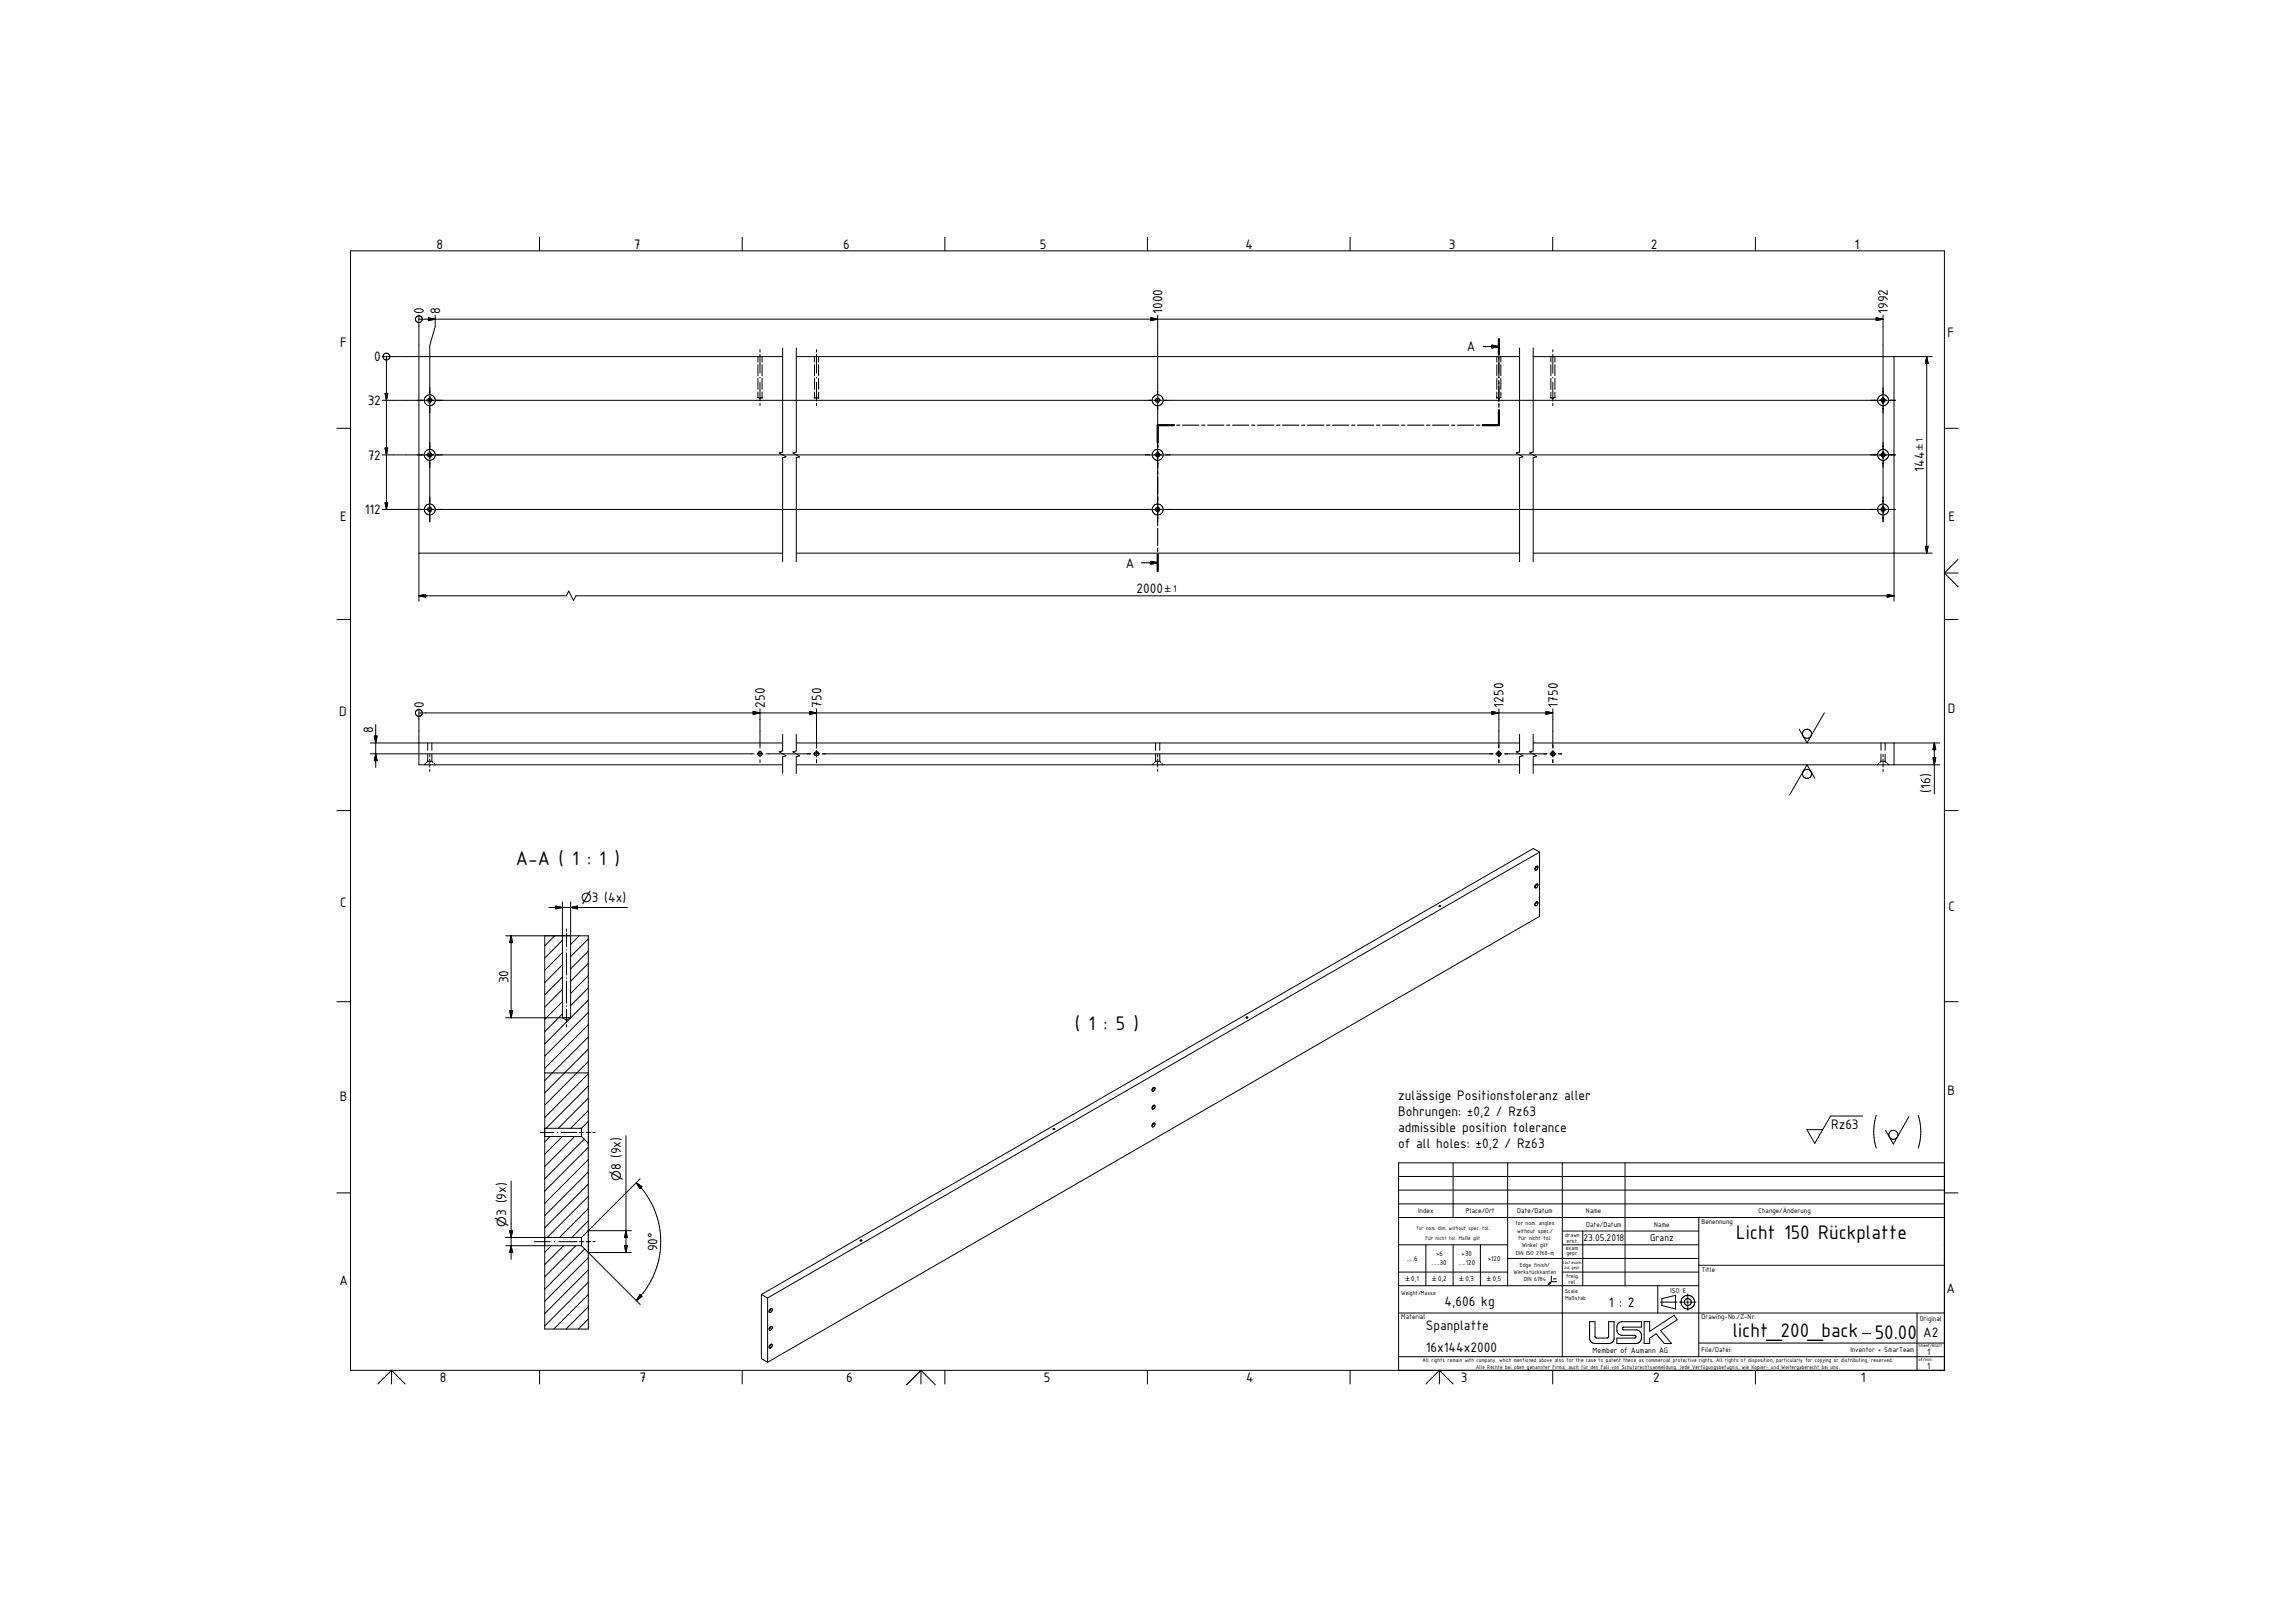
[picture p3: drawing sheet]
<svg xmlns="http://www.w3.org/2000/svg" width="841mm" height="594mm" viewBox="0 0 841 594" stroke-linecap="round" stroke-linejoin="round" font-family="sans-serif">
<defs><g id="words">
<g font-size="7.8">
<text x="189.1" y="316.7">A-A ( 1 : 1 )</text>
<text x="393.8" y="377.1">( 1 : 5 )</text>
<text x="636.2" y="453.9">Licht 150 Rückplatte</text>
<text x="635" y="489.7">licht_200_back</text>
<text x="687" y="490.4">50.00</text>
</g>
<g font-size="5.4">
<text x="160" y="91.3">8</text>
<text x="232.2" y="91.1">7</text>
<text x="309" y="91.2">6</text>
<text x="381.1" y="91">5</text>
<text x="456.4" y="91.2">4</text>
<text x="531" y="91.2">3</text>
<text x="605" y="91.2">2</text>
<text x="679.6" y="91.1">1</text>
<text x="155.3" y="114.9" transform="rotate(-90 155.3 114.9)">0</text>
<text x="161.3" y="114.9" transform="rotate(-90 161.3 114.9)">8</text>
<text x="426" y="114.9" transform="rotate(-90 426 114.9)">1000</text>
<text x="691.8" y="114.9" transform="rotate(-90 691.8 114.9)">1992</text>
<text x="713.7" y="123.4">F</text>
<text x="124.7" y="127.1">F</text>
<text x="537.6" y="128.7">A</text>
<text x="137.2" y="132.4">0</text>
<text x="134.8" y="148.4">32</text>
<text x="134.8" y="168.4">72</text>
<text x="705.1" y="172.7" transform="rotate(-90 705.1 172.7)">144</text>
<text x="124.6" y="191">E</text>
<text x="133.7" y="188.4">112</text>
<text x="714" y="190.8">E</text>
<text x="412.6" y="207.9">A</text>
<text x="416.5" y="217.2">2000</text>
<text x="124.3" y="262.3">D</text>
<text x="155.3" y="259.2" transform="rotate(-90 155.3 259.2)">0</text>
<text x="280.3" y="259.2" transform="rotate(-90 280.3 259.2)">250</text>
<text x="301" y="259.2" transform="rotate(-90 301 259.2)">750</text>
<text x="551" y="259.2" transform="rotate(-90 551 259.2)">1250</text>
<text x="570.8" y="259.2" transform="rotate(-90 570.8 259.2)">1750</text>
<text x="713.8" y="261.2">D</text>
<text x="136.7" y="268.4" transform="rotate(-90 136.7 268.4)">8</text>
<text x="707.5" y="290.3" transform="rotate(-90 707.5 290.3)">(16)</text>
<text x="124.6" y="332.2">C</text>
<text x="216.9" y="330.5">3 (4x)</text>
<text x="714" y="333.8">C</text>
<text x="186.3" y="360.2" transform="rotate(-90 186.3 360.2)">30</text>
<text x="713.6" y="401.2">B</text>
<text x="124.6" y="403.2">B</text>
<text x="512.4" y="403">zulässige Positionstoleranz aller</text>
<text x="512.4" y="408.9">Bohrungen: ±0,2 / Rz63</text>
<text x="671" y="413.5">Rz63</text>
<text x="512.4" y="414.7">admissible position tolerance</text>
<text x="512.4" y="420.5">of all holes: ±0,2 / Rz63</text>
<text x="227.5" y="428.7" transform="rotate(-90 227.5 428.7)">8 (9x)</text>
<text x="185.4" y="445.3" transform="rotate(-90 185.4 445.3)">3 (9x)</text>
<text x="240.9" y="458.3" transform="rotate(-90 240.9 458.3)">90°</text>
<text x="124.5" y="470.8">A</text>
<text x="713.3" y="473.6">A</text>
<text x="529.4" y="478.5">4,606 kg</text>
<text x="589.5" y="478.7">1 : 2</text>
<text x="522.5" y="487.1">Spanplatte</text>
<text x="704.7" y="489.7">A2</text>
<text x="522.5" y="495">16x144x2000</text>
<text x="161.2" y="506.3">8</text>
<text x="234.3" y="506.1">7</text>
<text x="310" y="506.2">6</text>
<text x="382.5" y="506.1">5</text>
<text x="456.7" y="506.3">4</text>
<text x="535.3" y="506.3">3</text>
<text x="605.8" y="506.2">2</text>
<text x="681.9" y="506.1">1</text>
</g>
<g font-size="4.6">
<text x="213" y="330.5">⌀</text>
<text x="227.5" y="432.6" transform="rotate(-90 227.5 432.6)">⌀</text>
<text x="185.4" y="449.2" transform="rotate(-90 185.4 449.2)">⌀</text>
</g>
<g font-size="3.9">
<text x="704.6" y="161.8" transform="rotate(-90 704.6 161.8)">1</text>
<text x="429.9" y="216.7">1</text>
<text x="580.3" y="454.7">23.05.2018</text>
<text x="604.7" y="454.7">Granz</text>
</g>
<g font-size="3.6">
<text x="706.3" y="496.4">1</text>
<text x="706.3" y="501.4">1</text>
</g>
<g font-size="3.3">
<text x="704.6" y="164.8" transform="rotate(-90 704.6 164.8)">±</text>
<text x="426.9" y="216.7">±</text>
</g>
<text font-size="3.1" x="583.6" y="495.4">Member of Aumann AG</text>
<g font-size="2.8">
<text x="519.7" y="444.3">Index</text>
<text x="537.2" y="444.3">Place/Ort</text>
<text x="556" y="444.3">Date/Datum</text>
<text x="581.2" y="444.3">Name</text>
<text x="581.3" y="449.3">Date/Datum</text>
<text x="606.2" y="449.3">Name</text>
<text x="623.5" y="448.2">Benennung</text>
<text x="644.5" y="444.3">Change/Änderung</text>
<text x="515.5" y="461.8">.....6</text>
<text x="526.2" y="460.2">&gt;6</text>
<text x="535.6" y="460.2">&gt;30</text>
<text x="545.2" y="461.8">&gt;120</text>
<text x="524.9" y="463.4">.....30</text>
<text x="534.5" y="463.4">.....120</text>
<text x="623.5" y="465.7">Title</text>
<text x="517.2" y="469.1">0,1</text>
<text x="527" y="469.1">0,2</text>
<text x="537" y="469.1">0,3</text>
<text x="547" y="469.1">0,5</text>
<text x="612.2" y="473.4">ISO E</text>
<text x="513.5" y="483.2">Material</text>
<text x="623.5" y="483.2">Drawing-No./Z-Nr.</text>
<text x="703.5" y="483.8">Original</text>
<text x="623.5" y="495.3">File/Datei:</text>
<text x="678.1" y="495.3">Inventor + SmarTeam</text>
</g>
<g font-size="2.4">
<text x="515" y="469.1">±</text>
<text x="524.8" y="469.1">±</text>
<text x="534.8" y="469.1">±</text>
<text x="544.8" y="469.1">±</text>
</g>
<g font-size="2.3">
<text x="555.3" y="448.9">for nom. angles</text>
<text x="555.9" y="451.5">without spec./</text>
<text x="556.4" y="454.2">Für nicht tol.</text>
<text x="573.6" y="453.2">drawn</text>
<text x="574.1" y="455.2">erst.</text>
<text x="555.5" y="459.5">DIN ISO 2768-m</text>
<text x="557.7" y="456.9">Winkel gilt</text>
<text x="573.8" y="457.9">exam.</text>
<text x="574" y="459.7">gepr.</text>
<text x="554.7" y="466.7">Werkstückkanten</text>
<text x="557" y="464">Edge finish/</text>
<text x="573.9" y="467.9">freig.</text>
<text x="558.5" y="469.3">DIN 6784</text>
<text x="573.5" y="473.6">Scale</text>
<text x="574.8" y="470.2">rel.</text>
<text x="513.5" y="474.5">Weight/Masse</text>
<text x="573.5" y="476.2">Maßstab</text>
</g>
<g font-size="2.2">
<text x="519.1" y="450.5">for nom. dim. without spec. tol.</text>
<text x="522.4" y="454.3">Für nicht tol. Maße gilt</text>
<text x="521.3" y="498.9">All rights remain with company, which mentioned above also for the case to patent these as commercial protective rights. All rights of disposition, particularly for copying or distributing, reserved.</text>
<text x="540.8" y="501.5">Alle Rechte bei oben genannter Firma, auch für den Fall von Schutzrechtsanmeldung. Jede Verfügungsbefugnis, wie Kopier- und Weitergaberecht bei uns.</text>
</g>
<g font-size="1.8">
<text x="572.8" y="462.8">lastexam.</text>
<text x="573.2" y="464.9">zul. gepr.</text>
<text x="703" y="493.5">Sheet/Blatt</text>
<text x="703" y="498.5">of/von</text>
</g>
</g></defs>
<g fill="none" stroke="#000" stroke-width=".37">
<path d="M128.4 91.9h584.1v410h-584.1zM197.7 86.9v5M272 86.9v5M346.3 86.9v5M420.5 86.9v5M494.7 86.9v5M569 86.9v5M643.3 86.9v5M153.5 115.4v104.8M153.5 116.9h536.6M157 116.4l2.5 .5-2.5 .5zM159.5 115.4v4.2l-2 6.9v17.9"/>
<path d="M421.7 116.4l2.5 .5-2.5 .5zM424.2 115.4v29M687.6 116.4l2.5 .5-2.5 .5zM690.1 115.4v29M140.1 130.6h146.7M141.6 130.6v56M277.7 130.6v2M277.7 133.6v4M277.7 138.6v4M278.5 128.1v.8M278.5 129.8v6.9M278.5 138.2v.3"/>
<path d="M278.5 140v6.9M279.3 130.6v2M279.3 133.6v4M279.3 138.6v4M286.8 127.4v38.1l-1.3 .4 2.5 1.4-1.2 .4v38.1M291.8 130.6h265.1M291.8 127.4v38.1l-1.2 .4 2.4 1.4-1.2 .4v38.1M298.5 130.6v2M298.5 133.6v4M298.5 138.6v4M299.2 128.1v.8M299.2 129.8v6.9"/>
<path d="M299.2 138.2v.3M299.2 140v6.9M300 130.6v2M300 133.6v4M300 138.6v4M548.5 130.6v2M548.5 133.6v4M548.5 138.6v4M549.3 128.1v.8M549.3 129.8v6.9M549.3 138.2v.3M549.3 140v6.9"/>
<path d="M550 130.6v2M550 133.6v4M550 138.6v4M556.9 127.4v38.1l-1.3 .4 2.5 1.4-1.2 .4v38.1M561.8 130.6h146.3M561.8 127.4v38.1l-1.2 .4 2.5 1.4-1.3 .4v38.1M568.3 130.6v2M568.3 133.6v4M568.3 138.6v4M569 128.1v.8M569 129.8v6.9M569 138.2v.3"/>
<path d="M569 140v6.9M569.8 130.6v2M569.8 133.6v4M569.8 138.6v4M694.1 130.6v89.6M706.1 130.6l.5 2.5h-1zM706.1 130.6v72M123.5 156.9h4.9M140.1 146.6h15.2M141.1 144.1h1l-.5 2.5zM156 146.6h3M157.5 145.1v3"/>
<path d="M157.5 148.8v15.6M159.7 146.6h118.7M277.7 145.6h.6M277.7 145.6l.3 .1M277.7 143.6v2M278.3 145.9h.5M278.5 147.7v.8M278.6 146.6h20.5M278.8 145.6h.5M279.3 145.6h.1M279.3 145.6l-.3 .1M279.3 143.6v2"/>
<path d="M298.5 145.6h.1M298.5 145.6h.5M298.5 145.6l.2 .1M298.5 143.6v2M299 145.9h.5M299.2 147.7v.8M299.3 146.6h122.8M299.5 145.6h.5M300 145.6h.1M300 145.6l-.3 .1M300 143.6v2M422.7 146.6h3.1"/>
<path d="M424.2 145.1v3M424.2 148.8v15.6M426.4 146.6h122.7M548.5 145.6h.1M548.5 145.6h.5M548.5 145.6l.3 .1M548.5 143.6v2M549 145.9h.5M549.3 147.7v.8M549.4 146.6h19.6M549.5 145.6h.5M550 145.6l-.3 .1"/>
<path d="M550 143.6v2M568.3 145.6h.1M568.3 145.6h.5M568.3 145.6l.3 .1M568.3 143.6v2M568.8 145.9h.5M569 147.7v.8M569.1 146.6h118.8M569.3 145.6h.5M569.8 145.6l-.2 .1M569.8 143.6v2M688.6 146.6h3"/>
<path d="M690.1 145.1v3M690.1 148.8v15.6M692.2 146.6h2.4M712.5 156.9h5M140.1 166.6h15.2M141.1 164.1h1l-.5 2.5zM156 166.6h3M157.5 165.1v3M157.5 168.8v15.6M159.7 166.6h262.4M422.7 166.6h3.1M424.2 165.1v3"/>
<path d="M424.2 168.8v15.6M426.4 166.6h261.5M688.6 166.6h3M690.1 165.1v3M690.1 168.8v15.6M692.2 166.6h2.4M140.1 186.6h15.2M141.1 184.1h1l-.5 2.5zM156 186.6h3M157.5 185.1v3M157.5 188.8v2.3M159.7 186.6h262.4"/>
<path d="M422.7 186.6h3.1M424.2 185.1v3M424.2 188.8v2.3M426.4 186.6h261.5M688.6 186.6h3M690.1 185.1v3M690.1 188.8v2.3M692.2 186.6h2.4M153.5 218.2l2.5-.5v1zM153.5 202.6h133.3M153.5 218.2h54l.9-1.7 1.8 3.5 .9-1.8h483M291.8 202.6h265.1"/>
<path d="M561.8 202.6h146.3M691.6 217.7l2.5 .5-2.5 .5zM705.6 200.1h1l-.5 2.5zM712.5 209.9l5 5M712.5 209.9h5M717.5 204.9l-5 5M123.5 226.9h4.9M712.5 226.9h5M153.5 259.6v20.5h133.3M278.5 259.6v14.3M299.2 259.6v14.3M549.3 259.6v14.3"/>
<path d="M569 259.6v14.3M135.7 272.1h151.1M135.7 276.1h140.6M137.2 269.6h1l-.5 2.5zM137.7 276.1l.5 2.5h-1zM137.7 265.4v15.7M153.5 261.1h415.5M155.9 279.7l-.4 .4M156.7 272.1v2.7M156.7 276.1v2.8M156.7 278.9h.5M156.7 278.9l-.4 .4"/>
<path d="M157.5 276.4v.8M157.5 278v1.3M157.5 279.7v1.2M157.7 278.9h.6M158.3 278.9l.3 .4M158.3 272.1v2.7M158.3 276.1v2.8M159.1 279.7l.4 .4M276 260.6l2.5 .5-2.5 .5zM277.4 276.1h2.2M278.5 275v2.2M278.5 278.3v1.1"/>
<path d="M280.7 276.1h16.4M286.8 268.9v6.1l-1.3 .4 2.5 1.4-1.2 .4v6.1M291.8 268.9v6.1l-1.2 .4 2.4 1.4-1.2 .4v6.1M291.8 272.1h265.1M296.7 260.6l2.5 .5-2.5 .5zM298.2 276.1h2.1M299.2 275v2.2M299.2 278.3v1.1M301.4 276.1h245.7M422.6 279.7l-.3 .4M423.5 272.1v2.7M423.5 276.1v2.8"/>
<path d="M423.5 278.9h.5M423.5 278.9l-.4 .4M424.2 276.4v.8M424.2 278v1.3M424.2 279.7v1.2M424.5 278.9h.5M425 278.9l.4 .4M425 272.1v2.7M425 276.1v2.8M425.8 279.7l.4 .4M546.7 260.6l2.6 .5-2.6 .5zM548.2 276.1h2.1"/>
<path d="M549.3 275v2.2M549.3 278.3v1.1M551.4 276.1h15.5M556.9 268.9v6.1l-1.3 .4 2.5 1.4-1.2 .4v6.1M561.8 268.9v6.1l-1.2 .4 2.5 1.4-1.3 .4v6.1M561.8 272.1h149M566.5 260.6l2.5 .5-2.5 .5zM568 276.1h2.1M569 275v2.2M569 278.3v1.1M571.2 276.1h1.1M668.5 261.1l-6.3 11-2.9-5"/>
<path d="M688.5 279.7l-.4 .4M689.3 272.1v2.7M689.3 276.1v2.8M689.3 278.9h.5M689.3 278.9l-.4 .4M690.1 276.4v.8M690.1 278v1.3M690.1 279.7v1.2M690.3 278.9h.5M690.8 278.9l.4 .4M690.8 272.1v2.7M690.8 276.1v2.8"/>
<path d="M691.7 279.7l.4 .4M694.1 272.1v8M708.3 277.6h1.1l-.5 2.5zM708.9 272.1l.5 2.5h-1.1zM708.9 272.1v18.7M123.5 296.9h4.9M157.5 281.8v.8M291.8 280.1h265.1M424.2 281.8v.8M561.8 280.1h149M665.1 285.1l-2.9-5-6.4 11M690.1 281.8v.8"/>
<path d="M712.5 296.9h5M562.5 318h.2M562.7 318h.1M562.8 317.5l-.1 .5M562.9 317.4a.42 .42 0 0 1 .6-.1 .42 .42 0 0 1 0 .6 .65 .65 0 0 1-.3 .7 .65 .65 0 0 1-.7-.1zM564.2 312.1l-2.3-1.3-282.9 163.3M564.2 312.1l-282.9 163.3M564.2 312.1v23.5l-282.9 163.3M201.1 332.4h28.8M203.6 331.9l2.5 .5-2.5 .5zM206.1 330.3v42.5l1.5 .9 1.5-.9M209.1 332.4l2.5-.5v1z"/>
<path d="M209.1 330.3v42.5M527.5 332h.1M527.9 331.8l-.4-.1v.3M527.9 331.8l.1 .1M528 331.9l-.4 .1M562.8 330.6a.48 .48 0 0 1 .8-.2 .48 .48 0 0 1-.1 .8l-.4 .5h-.6zM562.8 324.1l.1-.2a.41 .41 0 0 1 .6 0 .41 .41 0 0 1 0 .6 .65 .65 0 0 1-.3 .6 .65 .65 0 0 1-.7-.1v-.5M562.8 330.6h.1M562.8 324.1l-.3 .4M562.8 324v.4l-.3 .1M562.9 330.6v.1M562.9 330.7l-.4 .4"/>
<path d="M185.3 342.7h30.3v144.1h-16v-144.1M187.3 342.7l.5 2.5h-1zM187.3 342.7v30.1M203.3 342.7l-3.7 3.7M206.1 357.9l-6.5 6.5M206.1 353.4l-6.5 6.5M206.1 348.9l-6.5 6.5M206.1 344.4l-6.5 6.5M207.6 340.2v.9M207.6 341.9v4.9M207.6 347.8v.2M207.6 349v8.1"/>
<path d="M207.6 358.1v.2M207.6 359.3v8.1M212.2 342.7l-3.1 3.2M215.6 357.4l-6.5 6.5M215.6 352.9l-6.5 6.5M215.6 348.4l-6.5 6.5M215.6 343.9l-6.5 6.5M123.5 366.9h4.9M185.3 372.8h23.8M186.8 370.2h1l-.5 2.6zM206.1 371.4l-6.5 6.4M206.1 366.9l-6.5 6.5"/>
<path d="M206.1 362.3l-6.5 6.6M207.6 368.4v.2M207.6 369.6v4.9M207.6 375.3v.9M215.6 379.8l-16 16M215.6 375.3l-16 16M215.6 370.8l-16 16M215.6 366.3l-16 16M215.6 361.8l-6.5 6.5M456.7 372.6l.6 .1-.5 .1zM712.5 366.9h5M199.6 393h16"/>
<path d="M215.6 388.8l-16 16M215.6 384.3l-16 16M215.6 397.8l-15.5 15.4M215.6 393.3l-16 16M422.5 398.6l.3-.3a.53 .53 0 0 1 .6 .4 .53 .53 0 0 1-.3 .6l-.3 .3a.55 .55 0 0 1-.7-.4 .55 .55 0 0 1 .4-.6zM422.5 398.5v.1M422.5 398.6l-.3 .4M198 414.8h5M199.6 416.2h13.5M199.6 413.2h13.5M201.6 416.2l-2 2M204.2 414.8h.2"/>
<path d="M205.6 414.8h5.8M206.1 416.2l-6.5 6.6M210.6 416.2l-11 11.1M212.2 414.8h1.7M213.1 416.2l2.5 2.5M213.1 413.2v3M214.1 417.2l-14.5 14.5M214.8 414.8h1.6M215.6 410.7l-2.5 2.5M215.6 406.8l-6.5 6.4M215.6 402.2l-11 11M217.3 414.8h.8"/>
<path d="M229.4 416v42.8M385.9 413.5l.4-.1 .2 .2zM422.2 405.5l.1 .1M422.5 405.1a.48 .48 0 0 1 .7-.2 .48 .48 0 0 1-.1 .8 .49 .49 0 0 1-.4 .5 .49 .49 0 0 1-.5-.4zM422.5 405l.1 .3-.3 .3M422.5 411.6h.1M422.5 411.6l-.3 .5M422.6 411.5a.42 .42 0 0 1 .6-.1 .42 .42 0 0 1 0 .6 .56 .56 0 0 1-.3 .7 .56 .56 0 0 1-.7-.3zM682.6 408.8h-11.8l-5.8 9.9-2.8-4.9h5.7M687.6 408.5a19.9 19.9 0 0 0 0 12M695.4 416.2a1.67 1.67 0 0 0-1.6-2.3 1.67 1.67 0 0 0-1.4 2.5 1.67 1.67 0 0 0 2.8 .1M699.5 409l-5.7 10-2.8-5"/>
<path d="M703 408.5a19.9 19.9 0 0 1 0 12M123.5 436.9h4.9M187.3 432.6v28.7M215.6 438.2l-15.1 15.1M215.6 433.7l-16 16M215.6 429.2l-16 16M215.6 424.7l-16 16M215.6 420.2l-16 16M233.2 433.2l2 1.5-.7 .6zM233.2 433.2a30.5 30.5 0 0 1 0 43.2M234.6 431.7l-21.5 21.6M512.5 430.9h200"/>
<path d="M512.5 435.9h200M532.5 425.9v20M552.5 425.9v45M572.5 425.9v71.1M595.5 425.9v45M712.5 425.9h-200v76M712.5 436.9h5M185.3 456.3h27.8M185.3 453.3h27.8M186.8 450.8h1l-.5 2.5zM187.3 456.3l.5 2.5h-1zM195.8 454.8h5.8"/>
<path d="M202 456.3l-2.4 2.4M203.1 454.8h.2M204.7 454.8h6.7M206.5 456.3l-6.9 6.9M211 456.3l-11.4 11.4M212.2 454.8h1.7M213.1 456.3l21.5 21.5M213.1 453.3v3M214.3 457.4l-14.7 14.8M214.8 454.8h1.6M215.6 447.2l-6.1 6.1M215.6 442.7l-10.6 10.6"/>
<path d="M215.6 450.8h15.8M215.6 458.8h15.8M217.3 454.8h.8M228.9 456.3h1l-.5 2.5zM229.4 450.8l.5 2.5h-1zM315.2 454.3l.6 .1-.4 .1zM315.8 454.3v.1M512.5 455.9h40M512.5 440.9h200M512.5 445.9h200M522.5 455.9v15M532.5 455.9v15"/>
<path d="M542.5 455.9v15M572.5 455.9h50M572.5 450.9h50M580 450.9v20M622.5 445.9v51M215.6 478.6l-8.2 8.2M215.6 474.1l-12.7 12.7M215.6 469.6l-16 16M215.6 465.1l-16 16M215.6 460.7l-16 15.9M234.5 474.2l.7 .6-2 1.6zM279 474.1v23.5l2.3 1.3"/>
<path d="M279 474.1l2.3 1.3M281.3 475.4v23.5M282.2 479.5v.3l-.3 .3M282.4 479.3a.7 .7 0 0 1 .6 .8 .7 .7 0 0 1-.7 .6h-.1a.81 .81 0 0 1-.3-.8 .81 .81 0 0 1 .5-.6zM512.5 465.9h40M512.5 470.9h110M552.5 460.9h70M567.8 469.8l.4 .3-.9 .6zM568.5 469.4h2M568.5 467.4v2M568.5 469.4l-.5 .5M569.3 468.4h1"/>
<path d="M572.5 465.9h50M607.5 470.9v10M608.5 476.9h6M609 475.7l5-1.3v5l-5-1.2zM615.5 476.9h2M618 476.9h1M618.5 473.9v2M618.5 476.4v1M618.5 477.9v2M619.5 476.9h2M622.5 463.4h90M215.6 483.1l-3.7 3.7"/>
<path d="M282.2 486.1a.47 .47 0 0 1 .7-.2 .47 .47 0 0 1 0 .8l-.5 .5-.5-.1v-.4zM282.2 492.6v.3l-.3 .2M282.2 486.1v.3l-.3 .2M282.4 492.4a.48 .48 0 0 1 .6 .2 .48 .48 0 0 1-.1 .6l-.6 .6a.73 .73 0 0 1-.5-.8 .73 .73 0 0 1 .6-.6zM512.5 480.9h200M512.5 496.9h200M582.5 484.1h2v5.5l.7 .5h3.6l.5-.2 .2-5.8h2v6.3l-.4 1-.6 .4-1 .3h-5a2 2 0 0 1-2-2M593 484.8l1.5-.7h7v2h-6.5a.51 .51 0 0 0-.5 .5 .51 .51 0 0 0 .5 .5h4.9a2.41 2.41 0 0 1 1.6 3 2 2 0 0 1-2 2h-7v-2h6.5a.51 .51 0 0 0 .5-.5 .51 .51 0 0 0-.5-.5h-4.8a2.34 2.34 0 0 1-1.7-3zM602.5 484.1h2v3.5l9-5.8 1.1 1.6-6 3.9 3.9 4.8h-2.6l-3-3.6-2.4 1.6v2h-2zM622.5 491.9h90M682.5 488.4h3M702.5 480.9v21"/>
<path d="M143.5 501.9l5 5M143.5 501.9l-5.1 5M143.5 501.9v5M197.7 501.9v5M272 501.9v5M337.5 501.9l5.1 5.1M337.5 501.9l-5.1 5.1M337.5 501.9v5M346.3 501.9v5M420.5 501.9v5M494.7 501.9v5M527.5 501.9l5 5"/>
<path d="M527.5 501.9l-5 5M527.5 501.9v5M569 501.9v5M643.3 501.9v5"/>
<circle cx="153.5" cy="116.9" r="1.25"/>
<circle cx="141.6" cy="130.6" r="1.26"/>
<circle cx="157.5" cy="146.6" r=".74"/>
<circle cx="157.5" cy="146.6" r="2"/>
<circle cx="424.2" cy="146.6" r="2.01"/>
<circle cx="424.2" cy="146.6" r=".75"/>
<circle cx="690.1" cy="146.6" r=".74"/>
<circle cx="690.1" cy="146.6" r="2"/>
<circle cx="157.5" cy="166.6" r=".75"/>
<circle cx="157.5" cy="166.6" r="2.02"/>
<circle cx="424.2" cy="166.6" r=".75"/>
<circle cx="424.2" cy="166.6" r="2.01"/>
<circle cx="690.1" cy="166.6" r="2.02"/>
<circle cx="690.1" cy="166.6" r=".74"/>
<circle cx="157.5" cy="186.6" r=".75"/>
<circle cx="157.5" cy="186.6" r="2.02"/>
<circle cx="424.2" cy="186.6" r=".76"/>
<circle cx="424.2" cy="186.6" r="2.02"/>
<circle cx="690.1" cy="186.6" r=".74"/>
<circle cx="690.1" cy="186.6" r="2.01"/>
<circle cx="153.5" cy="261.1" r="1.26"/>
<circle cx="278.5" cy="276.1" r=".74"/>
<circle cx="299.2" cy="276.1" r=".75"/>
<circle cx="549.3" cy="276.1" r=".75"/>
<circle cx="569.1" cy="276.1" r=".74"/>
<circle cx="662.2" cy="268.7" r="1.69"/>
<circle cx="662.2" cy="283.4" r="1.67"/>
<circle cx="618.5" cy="476.9" r="1.25"/>
<circle cx="618.5" cy="476.9" r="2.52"/>
</g>
<g fill="#000">
<circle cx="215.6" cy="418.7" r=".16"/>
<circle cx="712.5" cy="455.9" r=".18"/>
<circle cx="712.5" cy="460.9" r=".18"/>
</g>
<g fill="none" stroke="#000" stroke-width=".41">
<path d="M543.6 126.9h5.7M546.7 126.4l2.6 .5-2.6 .5zM549.3 124.2v5.4M549.3 130.7v1.2M549.3 132.9v5.5M549.3 139.3v1.2M430.2 155.7h-6v6.3M431.2 155.7h1.2M433.4 155.7h6M440.4 155.7h1.2M442.5 155.7h6M449.5 155.7h1.2"/>
<path d="M451.7 155.7h6M458.7 155.7h1.2M460.9 155.7h5.9M467.8 155.7h1.2M470 155.7h6M477 155.7h1.2M479.2 155.7h5.9M486.1 155.7h1.3M488.3 155.7h6M495.3 155.7h1.2M497.5 155.7h6M504.4 155.7h1.3"/>
<path d="M506.7 155.7h6M513.6 155.7h1.2M515.8 155.7h6M522.8 155.7h1.2M525 155.7h5.9M531.9 155.7h1.2M534.2 155.7h5.9M541.1 155.7h1.2M549.3 141.5v5.5M549.3 148v1.2M549.3 150.2v5.5h-6M424.2 163v1.2"/>
<path d="M424.2 165.2v6.2M424.2 172.4v1.2M424.2 174.6v6.3M424.2 181.9v1.2M424.2 184.1v6.2M424.2 191.3v1.2M424.2 193.5v6.3M418.3 206.1h5.9M421.7 205.6l2.5 .5-2.5 .5zM424.2 200.8v1.2M424.2 203v6.2M582.5 484.1v6"/>
</g>
<path d="M549.3 124.2v5.4M430.2 155.7h-6v6.3M549.3 150.2v5.5h-6M424.2 203v6.2" fill="none" stroke="#000" stroke-width=".78"/>
<g fill="#000">
<path d="M157 116.4l2.5 .5-2.5 .5zM421.7 116.4l2.5 .5-2.5 .5zM687.6 116.4l2.5 .5-2.5 .5zM546.7 126.4l2.6 .5-2.6 .5zM706.1 130.6l.5 2.5h-1zM141.1 144.1h1l-.5 2.5zM141.1 164.1h1l-.5 2.5zM141.1 184.1h1l-.5 2.5zM153.5 218.2l2.5-.5v1zM421.7 205.6l2.5 .5-2.5 .5zM691.6 217.7l2.5 .5-2.5 .5zM705.6 200.1h1l-.5 2.5z"/>
<path d="M137.2 269.6h1l-.5 2.5zM137.7 276.1l.5 2.5h-1zM276 260.6l2.5 .5-2.5 .5zM296.7 260.6l2.5 .5-2.5 .5zM546.7 260.6l2.6 .5-2.6 .5zM566.5 260.6l2.5 .5-2.5 .5zM708.3 277.6h1.1l-.5 2.5zM708.9 272.1l.5 2.5h-1.1zM203.6 331.9l2.5 .5-2.5 .5zM209.1 332.4l2.5-.5v1zM187.3 342.7l.5 2.5h-1zM186.8 370.2h1l-.5 2.6z"/>
<path d="M233.2 433.2l2 1.5-.7 .6zM186.8 450.8h1l-.5 2.5zM187.3 456.3l.5 2.5h-1zM228.9 456.3h1l-.5 2.5zM229.4 450.8l.5 2.5h-1zM234.5 474.2l.7 .6-2 1.6z"/>
</g>
<use href="#words"/>
</svg>
